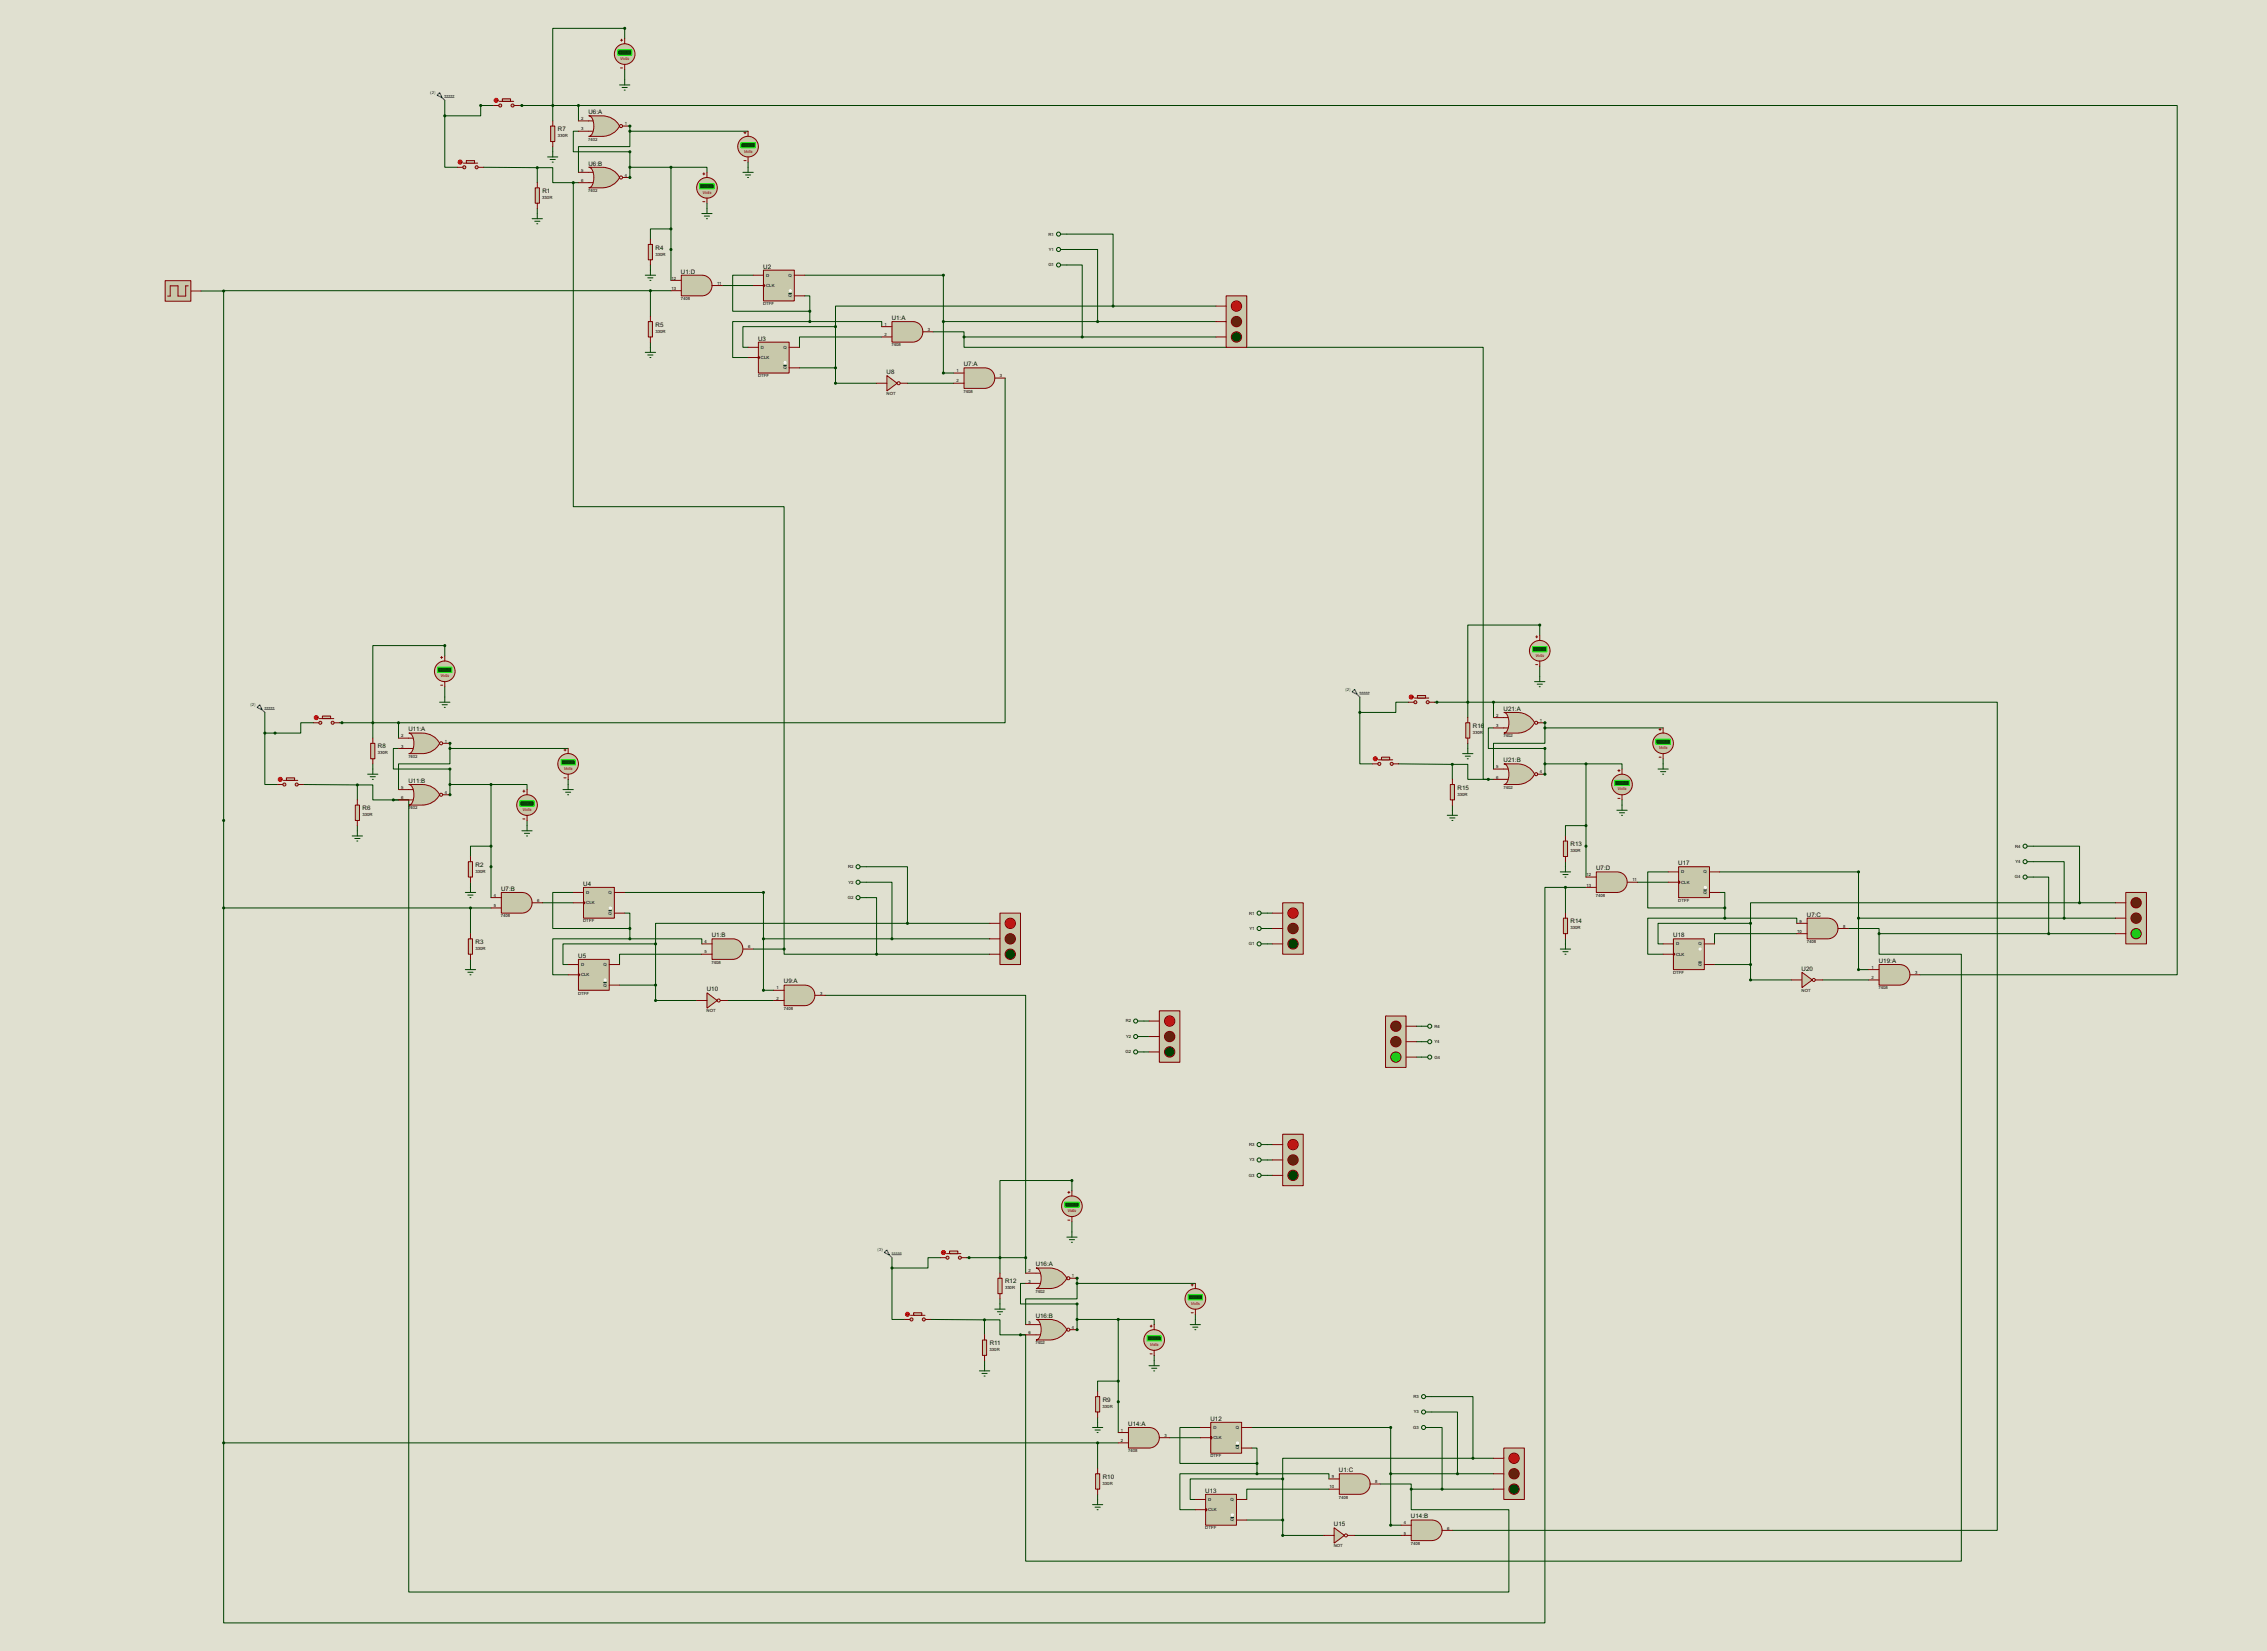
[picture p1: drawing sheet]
<svg xmlns="http://www.w3.org/2000/svg" width="1120mm" height="815mm" viewBox="0 0 1120 815" stroke-linecap="round" stroke-linejoin="round" font-family="sans-serif">
<defs><g id="words">
<g font-size="3.4">
<text x="291" y="56">U6:A</text>
<text x="276" y="65">R7</text>
<text x="291" y="82">U6:B</text>
<text x="268" y="95">R1</text>
<text x="324" y="123">R4</text>
<text x="336" y="135">U1:D</text>
<text x="377" y="133">U2</text>
<text x="324" y="161">R5</text>
<text x="441" y="158">U1:A</text>
<text x="375" y="168">U3</text>
<text x="438" y="185">U8</text>
<text x="476" y="181">U7:A</text>
<text x="743" y="351">U21:A</text>
<text x="728" y="359">R16</text>
<text x="202" y="361">U11:A</text>
<text x="187" y="370">R8</text>
<text x="743" y="376">U21:B</text>
<text x="202" y="387">U11:B</text>
<text x="720" y="390">R15</text>
<text x="179" y="400">R6</text>
<text x="776" y="418">R13</text>
<text x="235" y="428">R2</text>
<text x="789" y="430">U7:D</text>
<text x="829" y="427">U17</text>
<text x="288" y="437">U4</text>
<text x="248" y="440">U7:B</text>
<text x="776" y="456">R14</text>
<text x="893" y="453">U7:C</text>
<text x="235" y="466">R3</text>
<text x="352" y="463">U1:B</text>
<text x="827" y="463">U18</text>
<text x="286" y="473">U5</text>
<text x="890" y="479">U20</text>
<text x="928" y="476">U19:A</text>
<text x="387" y="486">U9:A</text>
<text x="349" y="489">U10</text>
<text x="512" y="625">U16:A</text>
<text x="497" y="634">R12</text>
<text x="512" y="651">U16:B</text>
<text x="489" y="664">R11</text>
<text x="545" y="692">R9</text>
<text x="598" y="702">U12</text>
<text x="557" y="704">U14:A</text>
<text x="545" y="730">R10</text>
<text x="662" y="727">U1:C</text>
<text x="596" y="737">U13</text>
<text x="697" y="750">U14:B</text>
<text x="659" y="754">U15</text>
</g>
<g font-size="2.4" fill="#008000">
<text x="306" y="27">+88.8</text>
<text x="367" y="72">+88.8</text>
<text x="347" y="93">+88.8</text>
<text x="758" y="321">+88.8</text>
<text x="217" y="331">+88.8</text>
<text x="819" y="367">+88.8</text>
<text x="278" y="377">+88.8</text>
<text x="799" y="387">+88.8</text>
<text x="258" y="398">+88.8</text>
<text x="527" y="596">+88.8</text>
<text x="588" y="641">+88.8</text>
<text x="568" y="662">+88.8</text>
</g>
<g font-size="2.4" fill="#0000c0">
<text x="213" y="46">(2)</text>
<text x="665" y="341">(2)</text>
<text x="124" y="349">(2)</text>
<text x="434" y="618">(2)</text>
</g>
<g font-size="2.4">
<text x="287" y="59">2</text>
<text x="287" y="64">3</text>
<text x="309" y="62">1</text>
<text x="276" y="68">330R</text>
<text x="291" y="69">7402</text>
<text x="287" y="85">5</text>
<text x="287" y="90">6</text>
<text x="309" y="87">4</text>
<text x="291" y="95">7402</text>
<text x="268" y="98">330R</text>
<text x="518" y="116">R1</text>
<text x="518" y="124">Y1</text>
<text x="324" y="126">330R</text>
<text x="518" y="132">G1</text>
<text x="379" y="137">D</text>
<text x="390" y="137">Q</text>
<text x="332" y="138">12</text>
<text x="332" y="143">13</text>
<text x="354" y="141">11</text>
<text x="379" y="142">CLK</text>
<text x="336" y="148">7408</text>
<text x="390" y="147">Q</text>
<text x="377" y="151">DTFF</text>
<text x="437" y="161">1</text>
<text x="324" y="164">330R</text>
<text x="437" y="166">2</text>
<text x="459" y="163">3</text>
<text x="376" y="172">D</text>
<text x="387" y="172">Q</text>
<text x="441" y="171">7408</text>
<text x="376" y="177">CLK</text>
<text x="387" y="182">Q</text>
<text x="473" y="184">1</text>
<text x="375" y="186">DTFF</text>
<text x="473" y="189">2</text>
<text x="494" y="186">3</text>
<text x="438" y="195">NOT</text>
<text x="476" y="194">7408</text>
<text x="739" y="354">2</text>
<text x="739" y="359">3</text>
<text x="761" y="357">1</text>
<text x="198" y="364">2</text>
<text x="728" y="362">330R</text>
<text x="743" y="364">7402</text>
<text x="198" y="369">3</text>
<text x="220" y="367">1</text>
<text x="187" y="373">330R</text>
<text x="202" y="374">7402</text>
<text x="739" y="379">5</text>
<text x="761" y="382">4</text>
<text x="198" y="389">5</text>
<text x="739" y="384">6</text>
<text x="743" y="389">7402</text>
<text x="198" y="395">6</text>
<text x="220" y="392">4</text>
<text x="720" y="393">330R</text>
<text x="202" y="400">7402</text>
<text x="179" y="403">330R</text>
<text x="996" y="419">R4</text>
<text x="776" y="421">330R</text>
<text x="235" y="431">330R</text>
<text x="419" y="429">R2</text>
<text x="831" y="431">D</text>
<text x="842" y="431">Q</text>
<text x="996" y="426">Y4</text>
<text x="419" y="436">Y2</text>
<text x="784" y="433">12</text>
<text x="784" y="438">13</text>
<text x="807" y="435">11</text>
<text x="831" y="436">CLK</text>
<text x="995" y="434">G4</text>
<text x="244" y="443">4</text>
<text x="290" y="441">D</text>
<text x="301" y="441">Q</text>
<text x="419" y="444">G2</text>
<text x="789" y="443">7408</text>
<text x="842" y="441">Q</text>
<text x="244" y="448">5</text>
<text x="265" y="445">6</text>
<text x="290" y="447">CLK</text>
<text x="829" y="445">DTFF</text>
<text x="248" y="453">7408</text>
<text x="288" y="456">DTFF</text>
<text x="301" y="452">Q</text>
<text x="617" y="452">R1</text>
<text x="889" y="456">9</text>
<text x="617" y="459">Y1</text>
<text x="776" y="459">330R</text>
<text x="888" y="461">10</text>
<text x="911" y="458">8</text>
<text x="348" y="466">4</text>
<text x="617" y="467">G1</text>
<text x="828" y="467">D</text>
<text x="839" y="467">Q</text>
<text x="893" y="466">7408</text>
<text x="235" y="469">330R</text>
<text x="348" y="471">5</text>
<text x="370" y="468">6</text>
<text x="828" y="472">CLK</text>
<text x="287" y="477">D</text>
<text x="298" y="477">Q</text>
<text x="352" y="476">7408</text>
<text x="839" y="477">Q</text>
<text x="925" y="478">1</text>
<text x="287" y="482">CLK</text>
<text x="827" y="481">DTFF</text>
<text x="925" y="484">2</text>
<text x="946" y="481">3</text>
<text x="286" y="491">DTFF</text>
<text x="298" y="487">Q</text>
<text x="384" y="489">1</text>
<text x="405" y="491">3</text>
<text x="890" y="490">NOT</text>
<text x="928" y="489">7408</text>
<text x="384" y="494">2</text>
<text x="349" y="500">NOT</text>
<text x="387" y="499">7408</text>
<text x="556" y="505">R2</text>
<text x="709" y="507">R4</text>
<text x="556" y="513">Y2</text>
<text x="709" y="515">Y4</text>
<text x="556" y="520">G2</text>
<text x="709" y="523">G4</text>
<text x="617" y="566">R3</text>
<text x="617" y="574">Y3</text>
<text x="617" y="581">G3</text>
<text x="508" y="628">2</text>
<text x="508" y="633">3</text>
<text x="530" y="631">1</text>
<text x="497" y="637">330R</text>
<text x="512" y="638">7402</text>
<text x="508" y="654">5</text>
<text x="508" y="659">6</text>
<text x="530" y="656">4</text>
<text x="512" y="664">7402</text>
<text x="489" y="667">330R</text>
<text x="545" y="695">330R</text>
<text x="698" y="690">R3</text>
<text x="699" y="698">Y3</text>
<text x="554" y="707">1</text>
<text x="599" y="706">D</text>
<text x="611" y="706">Q</text>
<text x="698" y="706">G3</text>
<text x="554" y="712">2</text>
<text x="575" y="710">3</text>
<text x="599" y="711">CLK</text>
<text x="557" y="717">7408</text>
<text x="598" y="720">DTFF</text>
<text x="611" y="716">Q</text>
<text x="658" y="730">9</text>
<text x="545" y="733">330R</text>
<text x="657" y="735">10</text>
<text x="680" y="732">8</text>
<text x="597" y="741">D</text>
<text x="608" y="741">Q</text>
<text x="662" y="740">7408</text>
<text x="597" y="746">CLK</text>
<text x="595" y="755">DTFF</text>
<text x="608" y="751">Q</text>
<text x="694" y="753">4</text>
<text x="715" y="755">6</text>
<text x="694" y="758">5</text>
<text x="659" y="764">NOT</text>
<text x="697" y="763">7408</text>
</g>
<g font-size="2.3" fill="#800000">
<text x="306" y="30">Volts</text>
<text x="367" y="75">Volts</text>
<text x="347" y="96">Volts</text>
<text x="759" y="324">Volts</text>
<text x="218" y="334">Volts</text>
<text x="820" y="370">Volts</text>
<text x="279" y="380">Volts</text>
<text x="799" y="390">Volts</text>
<text x="258" y="401">Volts</text>
<text x="527" y="599">Volts</text>
<text x="588" y="644">Volts</text>
<text x="568" y="665">Volts</text>
</g>
</g></defs>
<path d="M0 0h1120v815h-1120z" fill="#e0e0d0"/>
<g fill="none" stroke="#004000" stroke-width=".49">
<path d="M309 19v-5h-36v38M309 34v5M238 52h6M257 52h16M273 52v8M273 72v3M239 83h26v7M370 80v3M265 103v2M321 118v-5h11v25M349 100v3M321 131v2"/>
<path d="M372 136h-10v18h38M398 136h68v48h5M99 144h12M111 144v261M321 144h-210M321 144v12M321 144h11M357 141h15M398 146h2v8M400 159h-38v18h8M400 159h36v2M400 154v5"/>
<path d="M321 169v3M370 172h-3v-11h46v28h20M436 166h-41v6M395 182h18M448 189h23"/>
</g>
<circle cx="311" cy="62" r=".2" fill="#004000"/>
<path d="M286 65h-3v10h28" fill="none" stroke="#004000" stroke-width=".49"/>
<circle cx="311" cy="88" r=".2" fill="#004000"/>
<g fill="none" stroke="#004000" stroke-width=".49">
<path d="M311 65v7h-25v13M311 62v3M311 75v13M311 65h59M265 83h8v7h13M311 83h21M332 83h17v2M332 83v30M220 324v-5h-36v38M220 339v5M168 357h16M184 357v8"/>
<path d="M184 377v3M150 387l27 1v7M281 385v2M177 408v2M260 405v3M232 423v-5h11v25M232 436v2M243 448h-11v13M268 446h15M283 441h-10v18h38M309 451h2v8M309 441h68v48h5"/>
<path d="M311 459v5M232 474v2M281 476h-3v-10h46v28h20M311 464h-38v17h8M311 464h36v2M347 471h-41v5M306 486h18M359 494h23"/>
</g>
<circle cx="222" cy="367" r=".2" fill="#004000"/>
<path d="M197 370h-3v10h28" fill="none" stroke="#004000" stroke-width=".49"/>
<circle cx="222" cy="392" r=".2" fill="#004000"/>
<g fill="none" stroke="#004000" stroke-width=".49">
<path d="M222 370v7h-25v13M222 367v3M222 380v12M222 370h59M177 388h7v7h13M222 387h21M243 387h17v3M243 387v31M530 588v-5h-36v38M530 603v5M478 621h16M494 621v8"/>
<path d="M460 652h26v7M494 641v3M591 649v3M486 672v2M570 669v3M542 687v-5h11v25M542 700v2M578 710h15M593 705h-10v18h38M619 715h2v8M619 705h68v48h5M542 738v2"/>
<path d="M621 728h-38v18h8M621 728h36v2M621 723v5M657 735h-41v5M591 740h-3v-10h46v28h20M616 751h18M669 758h23"/>
</g>
<circle cx="532" cy="631" r=".2" fill="#004000"/>
<path d="M507 634h-3v10h28" fill="none" stroke="#004000" stroke-width=".49"/>
<circle cx="532" cy="657" r=".2" fill="#004000"/>
<g fill="none" stroke="#004000" stroke-width=".49">
<path d="M761 314v-5h-36v38M761 329v5M709 347h16M725 347v7M691 377h27v8M725 367v3M822 375v2M718 398v2M801 395v3M773 413v-5h11v25M773 426v2M784 438h-11v13"/>
<path d="M809 436h15M824 431h-10v17h38M850 431h68v48h5M850 441h2v7M852 453h-38v18h8M852 453h36v3M852 448v5M773 464v2M822 466h-3v-10h46v28h20M847 476h18M888 461h-41v5M900 484h23"/>
<path d="M532 634v7h-25v13M532 631v3M532 634h59M486 652h8v7h13M532 644v13M532 652h21M553 652h17v2M553 652v30"/>
</g>
<circle cx="763" cy="357" r=".2" fill="#004000"/>
<path d="M738 359h-3v11h28" fill="none" stroke="#004000" stroke-width=".49"/>
<circle cx="763" cy="382" r=".2" fill="#004000"/>
<g fill="none" stroke="#004000" stroke-width=".49">
<path d="M220 57v26h6M220 50v7M238 52v5h-18M273 52h13M286 52h790v429h-127M286 52v8M283 90v160h104v219M527 116h23v35M527 123h15v36M527 131h8v35M466 159h135M550 151h-137v10"/>
<path d="M550 151h51M461 164h15v2M476 166v6h257v213h2M476 166h125M497 187v170h-300M131 352v10M155 357h-6v5h-18M184 357h13M197 357v8M672 352v25h6M672 344v8M696 347h-6v5h-18"/>
<path d="M725 347h13M738 347h249v409h-269M738 347v7M763 359v8h-25v13M763 357v2M763 359h59M131 362v25h6M718 377h7v8h10M763 370v12M763 377h21M784 377h17v3M784 377v31"/>
<path d="M194 395h8v391h544v-40h-49v-11M735 385h3M111 405v308M1005 418h22v28M428 428h20v28M428 436h13v28M773 438h-10v363h-652v-88M1005 426h15v27M1005 433h7v28M111 448h121M428 443h5v28M448 456h-124v10"/>
<path d="M448 456h41M626 451h3M626 459h3M913 459h15v2M918 453h127M1027 446h-162v10M1027 446h18M372 469h15M377 464h112M387 469v2h46M433 471h56M626 466h3"/>
<path d="M928 461v10h41v300h-462v-112h-3M928 461h117M408 492h99v129M565 504h3M565 512h3M565 519h3M700 507h2M700 514h2M700 522h2M626 565h3M626 573h3M626 580h3"/>
<path d="M441 626v26h6M441 621v5M465 621h-6v5h-18M494 621h13M507 621v8M707 690h21v30M707 697h13v31M111 713h442M542 713v12M707 705h6v30M682 733h15v2M687 728h51"/>
<path d="M697 735h41M728 720h-94v10M728 720h10"/>
</g>
<path d="M82 139h12v10h-12z" fill="#c8c8aa" stroke="#800000" stroke-width=".49"/>
<path d="M93 141h-1v5h-4v-5h-4v5h-1M94 144h5" fill="none" stroke="#800000" stroke-width=".49"/>
<path d="M441 159h10a5 5 0 0 1 5 5 5 5 0 0 1-5 5h-10z" fill-rule="evenodd" fill="#c8c8aa" stroke="#800000" stroke-width=".49"/>
<path d="M436 161h5M436 166h5M456 164h5" fill="none" stroke="#800000" stroke-width=".49"/>
<path d="M606 146h10v26h-10z" fill="#c8c8aa" stroke="#800000" stroke-width=".49"/>
<circle cx="611" cy="151" r="2.6" fill="#e00000" stroke="#800000" stroke-width=".49"/>
<circle cx="611" cy="159" r="2.6" fill="#403000" stroke="#800000" stroke-width=".49"/>
<circle cx="611" cy="166" r="2.6" fill="#003000" stroke="#800000" stroke-width=".49"/>
<path d="M601 151h5M601 159h5M601 166h5" fill="none" stroke="#800000" stroke-width=".49"/>
<path d="M377 133h15v16h-15z" fill="#c8c8aa" stroke="#800000" stroke-width=".49"/>
<circle cx="390" cy="138" r=".8" fill="#c8c8aa"/>
<circle cx="390" cy="144" r=".8" fill="#fff"/>
<path d="M372 136h5M392 136h6M372 141h5M377 140l1 1-1 1zM392 146h6" fill="none" stroke="#800000" stroke-width=".49"/>
<path d="M390 145h1" fill="none" stroke="#000" stroke-width=".49"/>
<path d="M375 169h15v15h-15z" fill="#c8c8aa" stroke="#800000" stroke-width=".49"/>
<circle cx="388" cy="174" r=".8" fill="#c8c8aa"/>
<circle cx="388" cy="179" r=".8" fill="#fff"/>
<path d="M370 172h5M370 177h5M375 176v1zM390 172h5M390 182h5" fill="none" stroke="#800000" stroke-width=".49"/>
<path d="M387 180h2" fill="none" stroke="#000" stroke-width=".49"/>
<g fill="#004000" stroke="#004000" stroke-width=".49">
<circle cx="400" cy="159" r=".5"/>
<circle cx="400" cy="154" r=".5"/>
<circle cx="413" cy="161" r=".5"/>
</g>
<g fill="#c8c8aa" stroke="#800000" stroke-width=".49">
<circle cx="247" cy="52" r=".8"/>
<circle cx="253" cy="52" r=".8"/>
</g>
<path d="M247 50h7" fill="none" stroke="#800000" stroke-width=".49"/>
<path d="M248 49h4v1h-4z" fill="#c8c8aa" stroke="#800000" stroke-width=".49"/>
<path d="M244 52h2M254 52h3" fill="none" stroke="#800000" stroke-width=".49"/>
<circle cx="245" cy="50" r="1" fill="#400000" stroke="#f00" stroke-width=".49"/>
<path d="M245 50h.1M245 49v1M245 49h.1" fill="none" stroke="#f00" stroke-width=".49"/>
<path d="M337 136h10a5 5 0 0 1 5 5 5 5 0 0 1-5 5h-10z" fill-rule="evenodd" fill="#c8c8aa" stroke="#800000" stroke-width=".49"/>
<path d="M332 138h5M332 144h5M352 141h5" fill="none" stroke="#800000" stroke-width=".49"/>
<g fill="#004000" stroke="#004000" stroke-width=".49">
<circle cx="237" cy="52" r=".5"/>
<circle cx="331" cy="123" r=".5"/>
</g>
<path d="M476 182h10a5 5 0 0 1 6 5 5 5 0 0 1-6 5h-10z" fill-rule="evenodd" fill="#c8c8aa" stroke="#800000" stroke-width=".49"/>
<path d="M471 184h5M471 189h5M492 187h5" fill="none" stroke="#800000" stroke-width=".49"/>
<path d="M438 185l5 4-5 4z" fill="#c8c8aa" stroke="#800000" stroke-width=".49"/>
<g fill="none" stroke="#800000" stroke-width=".49">
<path d="M433 189h5M445 189h3"/>
<circle cx="444" cy="189" r=".8"/>
</g>
<g fill="#004000" stroke="#004000" stroke-width=".49">
<circle cx="413" cy="182" r=".5"/>
<circle cx="466" cy="159" r=".5"/>
<circle cx="466" cy="136" r=".5"/>
<circle cx="413" cy="189" r=".5"/>
<circle cx="466" cy="184" r=".5"/>
<circle cx="110" cy="144" r=".5"/>
<circle cx="110" cy="405" r=".5"/>
</g>
<path d="M319 136h5M320 137h3M321 138h1M321 133v3" fill="none" stroke="#004000" stroke-width=".49"/>
<path d="M320 121h2v7h-2z" fill="#c8c8aa" stroke="#800000" stroke-width=".49"/>
<path d="M321 118v3M321 128v3" fill="none" stroke="#800000" stroke-width=".49"/>
<path d="M319 174h5M320 175h3M321 177h1M321 172v2" fill="none" stroke="#004000" stroke-width=".49"/>
<path d="M320 159h2v7h-2z" fill="#c8c8aa" stroke="#800000" stroke-width=".49"/>
<path d="M321 156v3M321 166v3" fill="none" stroke="#800000" stroke-width=".49"/>
<g fill="#004000" stroke="#004000" stroke-width=".49">
<circle cx="321" cy="144" r=".5"/>
<circle cx="331" cy="113" r=".5"/>
<circle cx="273" cy="52" r=".5"/>
</g>
<circle cx="349" cy="93" r="5" fill="#c8c8aa" stroke="#800000" stroke-width=".49"/>
<path d="M347 86h1M347 100h1M348 85v1" fill="none" stroke="#800000" stroke-width=".49"/>
<path d="M346 91h7v2h-7z" fill="#004000" stroke="#0f0" stroke-width=".49"/>
<path d="M349 85v3M349 98v2" fill="none" stroke="#800000" stroke-width=".49"/>
<circle cx="370" cy="72" r="5" fill="#c8c8aa" stroke="#800000" stroke-width=".49"/>
<path d="M368 66h1M368 79h1M368 65v1" fill="none" stroke="#800000" stroke-width=".49"/>
<path d="M366 70h7v3h-7z" fill="#004000" stroke="#0f0" stroke-width=".49"/>
<path d="M370 65v2M370 78v2" fill="none" stroke="#800000" stroke-width=".49"/>
<circle cx="309" cy="27" r="5" fill="#c8c8aa" stroke="#800000" stroke-width=".49"/>
<path d="M307 20h1M307 19v1M307 34h1" fill="none" stroke="#800000" stroke-width=".49"/>
<path d="M305 25h7v2h-7z" fill="#004000" stroke="#0f0" stroke-width=".49"/>
<path d="M309 19v3M309 32v2" fill="none" stroke="#800000" stroke-width=".49"/>
<path d="M309 39v3M306 42h5M307 43h3M308 45h1M367 85h5M368 86h3M369 88h1M370 83v2M347 105h5M348 107h3M349 108h1M349 103v2" fill="none" stroke="#004000" stroke-width=".49"/>
<circle cx="309" cy="14" r=".5" fill="#004000" stroke="#004000" stroke-width=".49"/>
<g fill="#c8c8aa" stroke="#800000" stroke-width=".49">
<circle cx="229" cy="83" r=".8"/>
<circle cx="235" cy="83" r=".8"/>
</g>
<path d="M229 81h7" fill="none" stroke="#800000" stroke-width=".49"/>
<path d="M230 79h4v2h-4z" fill="#c8c8aa" stroke="#800000" stroke-width=".49"/>
<path d="M226 83h3M236 83h3" fill="none" stroke="#800000" stroke-width=".49"/>
<circle cx="227" cy="80" r="1" fill="#400000" stroke="#f00" stroke-width=".49"/>
<path d="M227 80v1M227 80h1M227 80h.1M228 80l-1 1" fill="none" stroke="#f00" stroke-width=".49"/>
<path d="M263 108h5M264 109h3M265 111h1M265 105v3" fill="none" stroke="#004000" stroke-width=".49"/>
<path d="M264 93h3v7h-3z" fill="#c8c8aa" stroke="#800000" stroke-width=".49"/>
<path d="M265 90v3M265 100v3" fill="none" stroke="#800000" stroke-width=".49"/>
<path d="M271 78h5M272 79h2M273 75v3M273 80h.1" fill="none" stroke="#004000" stroke-width=".49"/>
<path d="M272 62h2v8h-2z" fill="#c8c8aa" stroke="#800000" stroke-width=".49"/>
<path d="M273 60v2M273 70v2" fill="none" stroke="#800000" stroke-width=".49"/>
<g fill="#004000" stroke="#004000" stroke-width=".49">
<circle cx="265" cy="83" r=".5"/>
<circle cx="258" cy="52" r=".5"/>
</g>
<path d="M291 57h6a10 10 0 0 1 9 5 10 10 0 0 1-9 5h-6a7 7 0 0 0 1-9z" fill-rule="evenodd" fill="#c8c8aa" stroke="#800000" stroke-width=".49"/>
<g fill="none" stroke="#800000" stroke-width=".49">
<path d="M286 60h7M286 65h7M308 62h3"/>
<circle cx="307" cy="62" r=".8"/>
</g>
<path d="M291 83h6a10 10 0 0 1 9 5 10 10 0 0 1-9 5h-6a7 7 0 0 0 1-10z" fill-rule="evenodd" fill="#c8c8aa" stroke="#800000" stroke-width=".49"/>
<g fill="none" stroke="#800000" stroke-width=".49">
<path d="M286 90h7M286 85h7M308 88h3"/>
<circle cx="307" cy="88" r=".8"/>
</g>
<g fill="#004000" stroke="#004000" stroke-width=".49">
<circle cx="311" cy="62" r=".5"/>
<circle cx="311" cy="75" r=".5"/>
<circle cx="311" cy="88" r=".5"/>
<circle cx="311" cy="65" r=".5"/>
<circle cx="311" cy="83" r=".5"/>
<circle cx="283" cy="90" r=".5"/>
<circle cx="331" cy="83" r=".5"/>
</g>
<path d="M352 464h10a5 5 0 0 1 5 5 5 5 0 0 1-5 5h-10z" fill-rule="evenodd" fill="#c8c8aa" stroke="#800000" stroke-width=".49"/>
<path d="M347 466h5M347 471h5M367 469h5" fill="none" stroke="#800000" stroke-width=".49"/>
<path d="M494 451h10v25h-10z" fill="#c8c8aa" stroke="#800000" stroke-width=".49"/>
<circle cx="499" cy="456" r="2.6" fill="#e00000" stroke="#800000" stroke-width=".49"/>
<circle cx="499" cy="464" r="2.6" fill="#403000" stroke="#800000" stroke-width=".49"/>
<circle cx="499" cy="471" r="2.6" fill="#003000" stroke="#800000" stroke-width=".49"/>
<path d="M489 456h5M489 464h5M489 471h5" fill="none" stroke="#800000" stroke-width=".49"/>
<path d="M288 438h16v15h-16z" fill="#c8c8aa" stroke="#800000" stroke-width=".49"/>
<circle cx="302" cy="443" r=".8" fill="#c8c8aa"/>
<circle cx="302" cy="448" r=".8" fill="#fff"/>
<path d="M283 441h5M283 446h5M288 445l1 1-1 1zM304 441h5M304 451h5" fill="none" stroke="#800000" stroke-width=".49"/>
<path d="M301 450h1" fill="none" stroke="#000" stroke-width=".49"/>
<path d="M286 474h15v15h-15z" fill="#c8c8aa" stroke="#800000" stroke-width=".49"/>
<circle cx="299" cy="479" r=".8" fill="#c8c8aa"/>
<circle cx="299" cy="484" r=".8" fill="#fff"/>
<path d="M281 476h5M301 476h5M281 481h5M286 481h1l-1 1zM301 486h5" fill="none" stroke="#800000" stroke-width=".49"/>
<path d="M298 485h2" fill="none" stroke="#000" stroke-width=".49"/>
<g fill="#004000" stroke="#004000" stroke-width=".49">
<circle cx="311" cy="464" r=".5"/>
<circle cx="311" cy="459" r=".5"/>
<circle cx="324" cy="466" r=".5"/>
</g>
<g fill="#c8c8aa" stroke="#800000" stroke-width=".49">
<circle cx="158" cy="357" r=".8"/>
<circle cx="164" cy="357" r=".8"/>
</g>
<path d="M158 355h7" fill="none" stroke="#800000" stroke-width=".49"/>
<path d="M159 354h4v1h-4z" fill="#c8c8aa" stroke="#800000" stroke-width=".49"/>
<path d="M155 357h3M165 357h3" fill="none" stroke="#800000" stroke-width=".49"/>
<circle cx="156" cy="354" r="1" fill="#400000" stroke="#f00" stroke-width=".49"/>
<path d="M156 355h.1M156 354v1M156 354h1M156 354h.1M157 355h-1" fill="none" stroke="#f00" stroke-width=".49"/>
<path d="M248 441h10a5 5 0 0 1 5 5 5 5 0 0 1-5 5h-10z" fill-rule="evenodd" fill="#c8c8aa" stroke="#800000" stroke-width=".49"/>
<path d="M243 443h5M243 448h5M263 446h5" fill="none" stroke="#800000" stroke-width=".49"/>
<circle cx="243" cy="428" r=".5" fill="#004000" stroke="#004000" stroke-width=".49"/>
<path d="M387 486h11a5 5 0 0 1 5 6 5 5 0 0 1-5 5h-11z" fill-rule="evenodd" fill="#c8c8aa" stroke="#800000" stroke-width=".49"/>
<path d="M382 489h5M382 494h5M403 492h5" fill="none" stroke="#800000" stroke-width=".49"/>
<path d="M349 490l5 4-5 4z" fill="#c8c8aa" stroke="#800000" stroke-width=".49"/>
<g fill="none" stroke="#800000" stroke-width=".49">
<path d="M344 494h5M356 494h3"/>
<circle cx="355" cy="494" r=".8"/>
</g>
<g fill="#004000" stroke="#004000" stroke-width=".49">
<circle cx="324" cy="486" r=".5"/>
<circle cx="377" cy="464" r=".5"/>
<circle cx="377" cy="441" r=".5"/>
<circle cx="324" cy="494" r=".5"/>
<circle cx="377" cy="489" r=".5"/>
</g>
<path d="M232 438v3M230 441h5M231 442h3M232 443h1" fill="none" stroke="#004000" stroke-width=".49"/>
<path d="M231 426h2v7h-2z" fill="#c8c8aa" stroke="#800000" stroke-width=".49"/>
<path d="M232 423v3M232 433v3" fill="none" stroke="#800000" stroke-width=".49"/>
<path d="M230 479h5M232 476v3M231 480h3M232 481h1" fill="none" stroke="#004000" stroke-width=".49"/>
<path d="M231 464h2v7h-2z" fill="#c8c8aa" stroke="#800000" stroke-width=".49"/>
<path d="M232 461v3M232 471v3" fill="none" stroke="#800000" stroke-width=".49"/>
<g fill="#004000" stroke="#004000" stroke-width=".49">
<circle cx="232" cy="448" r=".5"/>
<circle cx="243" cy="418" r=".5"/>
<circle cx="184" cy="357" r=".5"/>
</g>
<circle cx="260" cy="398" r="5" fill="#c8c8aa" stroke="#800000" stroke-width=".49"/>
<path d="M258 391h1M259 390v1M258 404h1" fill="none" stroke="#800000" stroke-width=".49"/>
<path d="M257 396h7v2h-7z" fill="#004000" stroke="#0f0" stroke-width=".49"/>
<path d="M260 390v2M260 403v2" fill="none" stroke="#800000" stroke-width=".49"/>
<circle cx="281" cy="377" r="5" fill="#c8c8aa" stroke="#800000" stroke-width=".49"/>
<path d="M279 370h1M279 370v1M279 384h1" fill="none" stroke="#800000" stroke-width=".49"/>
<path d="M277 375h7v3h-7z" fill="#004000" stroke="#0f0" stroke-width=".49"/>
<path d="M281 370v2M281 382v3" fill="none" stroke="#800000" stroke-width=".49"/>
<circle cx="220" cy="332" r="5" fill="#c8c8aa" stroke="#800000" stroke-width=".49"/>
<path d="M218 325h1M218 338h1M218 324v1" fill="none" stroke="#800000" stroke-width=".49"/>
<path d="M216 329h7v3h-7z" fill="#004000" stroke="#0f0" stroke-width=".49"/>
<path d="M220 324v2M220 337v2" fill="none" stroke="#800000" stroke-width=".49"/>
<path d="M217 347h5M218 348h3M220 349h.1M220 344v3M278 390h5M279 391h3M280 392h1M281 387v3M258 410h5M259 412h3M260 413h1M260 408v2" fill="none" stroke="#004000" stroke-width=".49"/>
<circle cx="220" cy="319" r=".5" fill="#004000" stroke="#004000" stroke-width=".49"/>
<g fill="#c8c8aa" stroke="#800000" stroke-width=".49">
<circle cx="140" cy="387" r=".8"/>
<circle cx="147" cy="387" r=".8"/>
</g>
<path d="M140 385h7" fill="none" stroke="#800000" stroke-width=".49"/>
<path d="M142 384h4v1h-4z" fill="#c8c8aa" stroke="#800000" stroke-width=".49"/>
<path d="M137 387h3M147 387h3" fill="none" stroke="#800000" stroke-width=".49"/>
<circle cx="138" cy="385" r="1" fill="#400000" stroke="#f00" stroke-width=".49"/>
<path d="M138 385h.1M138 384v1M138 384l1 1M139 385h-1" fill="none" stroke="#f00" stroke-width=".49"/>
<path d="M174 413h5M175 414h3M176 415h1M177 410v3" fill="none" stroke="#004000" stroke-width=".49"/>
<path d="M176 398h2v7h-2z" fill="#c8c8aa" stroke="#800000" stroke-width=".49"/>
<path d="M177 395v3M177 405v3" fill="none" stroke="#800000" stroke-width=".49"/>
<path d="M184 380v2M182 382h5M183 384h2M184 385h.1" fill="none" stroke="#004000" stroke-width=".49"/>
<path d="M183 367h2v8h-2z" fill="#c8c8aa" stroke="#800000" stroke-width=".49"/>
<path d="M184 365v2M184 375v2" fill="none" stroke="#800000" stroke-width=".49"/>
<g fill="#004000" stroke="#004000" stroke-width=".49">
<circle cx="177" cy="388" r=".5"/>
<circle cx="169" cy="357" r=".5"/>
</g>
<path d="M202 362h7a10 10 0 0 1 8 5 10 10 0 0 1-8 5h-7a7 7 0 0 0 1-9z" fill-rule="evenodd" fill="#c8c8aa" stroke="#800000" stroke-width=".49"/>
<g fill="none" stroke="#800000" stroke-width=".49">
<path d="M197 370h7M197 365h7M219 367h3"/>
<circle cx="218" cy="367" r=".8"/>
</g>
<path d="M202 387h7a10 10 0 0 1 8 5 10 10 0 0 1-8 6h-7a7 7 0 0 0 1-10z" fill-rule="evenodd" fill="#c8c8aa" stroke="#800000" stroke-width=".49"/>
<g fill="none" stroke="#800000" stroke-width=".49">
<path d="M197 395h7M197 390h7M219 392h3"/>
<circle cx="218" cy="392" r=".8"/>
</g>
<g fill="#004000" stroke="#004000" stroke-width=".49">
<circle cx="222" cy="367" r=".5"/>
<circle cx="222" cy="380" r=".5"/>
<circle cx="222" cy="392" r=".5"/>
<circle cx="222" cy="370" r=".5"/>
<circle cx="222" cy="387" r=".5"/>
<circle cx="194" cy="395" r=".5"/>
<circle cx="243" cy="387" r=".5"/>
</g>
<path d="M662 728h10a5 5 0 0 1 5 5 5 5 0 0 1-5 5h-10z" fill-rule="evenodd" fill="#c8c8aa" stroke="#800000" stroke-width=".49"/>
<path d="M657 730h5M657 735h5M677 733h5" fill="none" stroke="#800000" stroke-width=".49"/>
<path d="M743 715h10v25h-10z" fill="#c8c8aa" stroke="#800000" stroke-width=".49"/>
<circle cx="748" cy="720" r="2.6" fill="#e00000" stroke="#800000" stroke-width=".49"/>
<circle cx="748" cy="728" r="2.6" fill="#403000" stroke="#800000" stroke-width=".49"/>
<circle cx="748" cy="735" r="2.6" fill="#003000" stroke="#800000" stroke-width=".49"/>
<path d="M738 720h5M738 728h5M738 735h5" fill="none" stroke="#800000" stroke-width=".49"/>
<path d="M598 702h15v16h-15z" fill="#c8c8aa" stroke="#800000" stroke-width=".49"/>
<circle cx="611" cy="707" r=".8" fill="#c8c8aa"/>
<circle cx="611" cy="713" r=".8" fill="#fff"/>
<path d="M593 705h5M593 710h5M598 709l1 1-1 1zM613 705h6M613 715h6" fill="none" stroke="#800000" stroke-width=".49"/>
<path d="M611 714h1" fill="none" stroke="#000" stroke-width=".49"/>
<path d="M596 738h15v15h-15z" fill="#c8c8aa" stroke="#800000" stroke-width=".49"/>
<circle cx="609" cy="743" r=".8" fill="#c8c8aa"/>
<circle cx="609" cy="748" r=".8" fill="#fff"/>
<path d="M591 740h5M591 746h5M596 745v1zM611 740h5M611 751h5" fill="none" stroke="#800000" stroke-width=".49"/>
<path d="M608 749h2" fill="none" stroke="#000" stroke-width=".49"/>
<g fill="#004000" stroke="#004000" stroke-width=".49">
<circle cx="621" cy="728" r=".5"/>
<circle cx="621" cy="723" r=".5"/>
<circle cx="634" cy="730" r=".5"/>
</g>
<g fill="#c8c8aa" stroke="#800000" stroke-width=".49">
<circle cx="468" cy="621" r=".8"/>
<circle cx="474" cy="621" r=".8"/>
</g>
<path d="M468 619h7" fill="none" stroke="#800000" stroke-width=".49"/>
<path d="M469 618h4v1h-4z" fill="#c8c8aa" stroke="#800000" stroke-width=".49"/>
<path d="M465 621h2M475 621h3" fill="none" stroke="#800000" stroke-width=".49"/>
<circle cx="466" cy="619" r="1" fill="#400000" stroke="#f00" stroke-width=".49"/>
<path d="M466 619h.1M466 618v1M466 618h.1" fill="none" stroke="#f00" stroke-width=".49"/>
<path d="M558 705h10a5 5 0 0 1 5 5 5 5 0 0 1-5 5h-10z" fill-rule="evenodd" fill="#c8c8aa" stroke="#800000" stroke-width=".49"/>
<path d="M553 707h5M553 713h5M573 710h5" fill="none" stroke="#800000" stroke-width=".49"/>
<circle cx="552" cy="692" r=".5" fill="#004000" stroke="#004000" stroke-width=".49"/>
<path d="M697 751h10a5 5 0 0 1 6 5 5 5 0 0 1-6 5h-10z" fill-rule="evenodd" fill="#c8c8aa" stroke="#800000" stroke-width=".49"/>
<path d="M692 753h5M692 758h5M713 756h5" fill="none" stroke="#800000" stroke-width=".49"/>
<path d="M659 754l5 4-5 4z" fill="#c8c8aa" stroke="#800000" stroke-width=".49"/>
<g fill="none" stroke="#800000" stroke-width=".49">
<path d="M654 758h5M666 758h3"/>
<circle cx="665" cy="758" r=".8"/>
</g>
<g fill="#004000" stroke="#004000" stroke-width=".49">
<circle cx="634" cy="751" r=".5"/>
<circle cx="687" cy="728" r=".5"/>
<circle cx="687" cy="705" r=".5"/>
<circle cx="634" cy="758" r=".5"/>
<circle cx="687" cy="753" r=".5"/>
</g>
<path d="M540 705h5M541 706h3M542 707h1M542 702v3" fill="none" stroke="#004000" stroke-width=".49"/>
<path d="M541 690h2v7h-2z" fill="#c8c8aa" stroke="#800000" stroke-width=".49"/>
<path d="M542 687v3M542 697v3" fill="none" stroke="#800000" stroke-width=".49"/>
<path d="M540 743h5M541 744h3M542 746h1M542 740v3" fill="none" stroke="#004000" stroke-width=".49"/>
<path d="M541 728h2v7h-2z" fill="#c8c8aa" stroke="#800000" stroke-width=".49"/>
<path d="M542 725v3M542 735v3" fill="none" stroke="#800000" stroke-width=".49"/>
<g fill="#004000" stroke="#004000" stroke-width=".49">
<circle cx="552" cy="682" r=".5"/>
<circle cx="494" cy="621" r=".5"/>
</g>
<circle cx="570" cy="662" r="5" fill="#c8c8aa" stroke="#800000" stroke-width=".49"/>
<path d="M568 655h1M569 654v1M568 669h1" fill="none" stroke="#800000" stroke-width=".49"/>
<path d="M567 660h7v2h-7z" fill="#004000" stroke="#0f0" stroke-width=".49"/>
<path d="M570 654v3M570 667v2" fill="none" stroke="#800000" stroke-width=".49"/>
<circle cx="591" cy="641" r="5" fill="#c8c8aa" stroke="#800000" stroke-width=".49"/>
<path d="M589 635h1M589 634v1M589 648h1" fill="none" stroke="#800000" stroke-width=".49"/>
<path d="M587 639h7v3h-7z" fill="#004000" stroke="#0f0" stroke-width=".49"/>
<path d="M591 634v2M591 646v3" fill="none" stroke="#800000" stroke-width=".49"/>
<circle cx="530" cy="596" r="5" fill="#c8c8aa" stroke="#800000" stroke-width=".49"/>
<path d="M528 589h1M528 588v1M528 603h1" fill="none" stroke="#800000" stroke-width=".49"/>
<path d="M526 594h7v2h-7z" fill="#004000" stroke="#0f0" stroke-width=".49"/>
<path d="M530 588v3M530 601v2" fill="none" stroke="#800000" stroke-width=".49"/>
<path d="M527 611h5M528 612h3M529 613h1M530 608v3M588 654h5M589 655h3M590 657h1M591 652v2M568 674h5M569 676h3M570 677h1M570 672v2" fill="none" stroke="#004000" stroke-width=".49"/>
<circle cx="530" cy="583" r=".5" fill="#004000" stroke="#004000" stroke-width=".49"/>
<g fill="#c8c8aa" stroke="#800000" stroke-width=".49">
<circle cx="450" cy="652" r=".8"/>
<circle cx="456" cy="652" r=".8"/>
</g>
<path d="M450 650h7" fill="none" stroke="#800000" stroke-width=".49"/>
<path d="M451 648h4v2h-4z" fill="#c8c8aa" stroke="#800000" stroke-width=".49"/>
<path d="M447 652h3M457 652h3" fill="none" stroke="#800000" stroke-width=".49"/>
<circle cx="448" cy="649" r="1" fill="#400000" stroke="#f00" stroke-width=".49"/>
<path d="M448 649v1M448 649h1M448 649h.1M449 649l-1 1" fill="none" stroke="#f00" stroke-width=".49"/>
<path d="M484 677h5M485 678h3M486 680h1M486 674v3" fill="none" stroke="#004000" stroke-width=".49"/>
<path d="M485 662h2v7h-2z" fill="#c8c8aa" stroke="#800000" stroke-width=".49"/>
<path d="M486 659v3M486 669v3" fill="none" stroke="#800000" stroke-width=".49"/>
<path d="M492 646h5M493 648h2M494 649h.1M494 644v2" fill="none" stroke="#004000" stroke-width=".49"/>
<path d="M493 631h2v8h-2z" fill="#c8c8aa" stroke="#800000" stroke-width=".49"/>
<path d="M494 629v2M494 639v2" fill="none" stroke="#800000" stroke-width=".49"/>
<g fill="#004000" stroke="#004000" stroke-width=".49">
<circle cx="486" cy="652" r=".5"/>
<circle cx="479" cy="621" r=".5"/>
</g>
<path d="M512 626h6a10 10 0 0 1 9 5 10 10 0 0 1-9 5h-6a6 6 0 0 0 0-10z" fill-rule="evenodd" fill="#c8c8aa" stroke="#800000" stroke-width=".49"/>
<g fill="none" stroke="#800000" stroke-width=".49">
<path d="M507 634h7M507 629h7M529 631h3"/>
<circle cx="528" cy="631" r=".8"/>
</g>
<path d="M512 652h6a10 10 0 0 1 9 5 10 10 0 0 1-9 5h-6a6 6 0 0 0 0-10z" fill-rule="evenodd" fill="#c8c8aa" stroke="#800000" stroke-width=".49"/>
<g fill="none" stroke="#800000" stroke-width=".49">
<path d="M507 659h7M507 654h7M529 657h3"/>
<circle cx="528" cy="657" r=".8"/>
</g>
<g fill="#004000" stroke="#004000" stroke-width=".49">
<circle cx="532" cy="631" r=".5"/>
<circle cx="532" cy="644" r=".5"/>
<circle cx="532" cy="657" r=".5"/>
<circle cx="532" cy="634" r=".5"/>
<circle cx="532" cy="652" r=".5"/>
<circle cx="504" cy="659" r=".5"/>
<circle cx="552" cy="652" r=".5"/>
</g>
<path d="M893 453h10a5 5 0 0 1 5 6 5 5 0 0 1-5 5h-10z" fill-rule="evenodd" fill="#c8c8aa" stroke="#800000" stroke-width=".49"/>
<path d="M888 456h5M908 459h5M888 461h5" fill="none" stroke="#800000" stroke-width=".49"/>
<path d="M1050 441h11v25h-11z" fill="#c8c8aa" stroke="#800000" stroke-width=".49"/>
<circle cx="1055" cy="446" r="2.6" fill="#400000" stroke="#800000" stroke-width=".49"/>
<circle cx="1055" cy="453" r="2.6" fill="#403000" stroke="#800000" stroke-width=".49"/>
<circle cx="1055" cy="461" r="2.6" fill="#00e000" stroke="#800000" stroke-width=".49"/>
<path d="M1045 446h5M1045 453h5M1045 461h5" fill="none" stroke="#800000" stroke-width=".49"/>
<path d="M829 428h16v15h-16z" fill="#c8c8aa" stroke="#800000" stroke-width=".49"/>
<circle cx="843" cy="433" r=".8" fill="#c8c8aa"/>
<circle cx="843" cy="438" r=".8" fill="#fff"/>
<path d="M824 431h5M824 436h5M829 435l1 1h-1zM845 431h5M845 441h5" fill="none" stroke="#800000" stroke-width=".49"/>
<path d="M842 440h1" fill="none" stroke="#000" stroke-width=".49"/>
<path d="M827 464h15v15h-15z" fill="#c8c8aa" stroke="#800000" stroke-width=".49"/>
<circle cx="840" cy="469" r=".8" fill="#fff"/>
<circle cx="840" cy="474" r=".8" fill="#c8c8aa"/>
<path d="M822 466h5M822 471h5M827 470l1 1-1 1zM842 466h5M842 476h5" fill="none" stroke="#800000" stroke-width=".49"/>
<path d="M839 475h2" fill="none" stroke="#000" stroke-width=".49"/>
<g fill="#004000" stroke="#004000" stroke-width=".49">
<circle cx="852" cy="453" r=".5"/>
<circle cx="852" cy="448" r=".5"/>
<circle cx="865" cy="456" r=".5"/>
</g>
<g fill="#c8c8aa" stroke="#800000" stroke-width=".49">
<circle cx="699" cy="347" r=".8"/>
<circle cx="705" cy="347" r=".8"/>
</g>
<path d="M699 345h7" fill="none" stroke="#800000" stroke-width=".49"/>
<path d="M700 343h4v2h-4z" fill="#c8c8aa" stroke="#800000" stroke-width=".49"/>
<path d="M696 347h3M706 347h3" fill="none" stroke="#800000" stroke-width=".49"/>
<circle cx="697" cy="344" r="1" fill="#400000" stroke="#f00" stroke-width=".49"/>
<path d="M697 344v1M697 344h1M697 344h.1M698 344l-1 1" fill="none" stroke="#f00" stroke-width=".49"/>
<path d="M789 431h10a5 5 0 0 1 5 5 5 5 0 0 1-5 5h-10z" fill-rule="evenodd" fill="#c8c8aa" stroke="#800000" stroke-width=".49"/>
<path d="M784 433h5M784 438h5M804 436h5" fill="none" stroke="#800000" stroke-width=".49"/>
<circle cx="784" cy="418" r=".5" fill="#004000" stroke="#004000" stroke-width=".49"/>
<path d="M928 476h11a5 5 0 0 1 5 5 5 5 0 0 1-5 5h-11z" fill-rule="evenodd" fill="#c8c8aa" stroke="#800000" stroke-width=".49"/>
<path d="M923 479h5M923 484h5M944 481h5" fill="none" stroke="#800000" stroke-width=".49"/>
<path d="M890 480l5 4-5 4z" fill="#c8c8aa" stroke="#800000" stroke-width=".49"/>
<g fill="none" stroke="#800000" stroke-width=".49">
<path d="M885 484h5M897 484h3"/>
<circle cx="896" cy="484" r=".8"/>
</g>
<g fill="#004000" stroke="#004000" stroke-width=".49">
<circle cx="865" cy="476" r=".5"/>
<circle cx="918" cy="453" r=".5"/>
<circle cx="918" cy="431" r=".5"/>
<circle cx="865" cy="484" r=".5"/>
<circle cx="918" cy="479" r=".5"/>
</g>
<path d="M771 431h5M772 432h3M773 433h1M773 428v3" fill="none" stroke="#004000" stroke-width=".49"/>
<path d="M772 415h3v8h-3z" fill="#c8c8aa" stroke="#800000" stroke-width=".49"/>
<path d="M773 413v2M773 423v3" fill="none" stroke="#800000" stroke-width=".49"/>
<path d="M771 469h5M772 470h3M773 471h1M773 466v3" fill="none" stroke="#004000" stroke-width=".49"/>
<path d="M772 453h3v8h-3z" fill="#c8c8aa" stroke="#800000" stroke-width=".49"/>
<path d="M773 451v2M773 461v3" fill="none" stroke="#800000" stroke-width=".49"/>
<g fill="#004000" stroke="#004000" stroke-width=".49">
<circle cx="773" cy="438" r=".5"/>
<circle cx="784" cy="408" r=".5"/>
<circle cx="725" cy="347" r=".5"/>
</g>
<circle cx="801" cy="387" r="5" fill="#c8c8aa" stroke="#800000" stroke-width=".49"/>
<path d="M799 381h1M799 394h1M800 380v1" fill="none" stroke="#800000" stroke-width=".49"/>
<path d="M798 385h7v3h-7z" fill="#004000" stroke="#0f0" stroke-width=".49"/>
<path d="M801 380v2M801 392v3" fill="none" stroke="#800000" stroke-width=".49"/>
<circle cx="822" cy="367" r="5" fill="#c8c8aa" stroke="#800000" stroke-width=".49"/>
<path d="M820 360v1M820 360h1M820 374h1" fill="none" stroke="#800000" stroke-width=".49"/>
<path d="M818 365h7v3h-7z" fill="#004000" stroke="#0f0" stroke-width=".49"/>
<path d="M822 359v3M822 372v3" fill="none" stroke="#800000" stroke-width=".49"/>
<circle cx="761" cy="321" r="5" fill="#c8c8aa" stroke="#800000" stroke-width=".49"/>
<path d="M759 315h1M759 314v1M759 328h1" fill="none" stroke="#800000" stroke-width=".49"/>
<path d="M757 319h7v3h-7z" fill="#004000" stroke="#0f0" stroke-width=".49"/>
<path d="M761 314v2M761 326v3" fill="none" stroke="#800000" stroke-width=".49"/>
<path d="M758 337h5M760 338h2M761 339h.1M761 334v3M819 380h5M822 377v3M801 398v2M820 381h3M821 382h1M799 400h5M800 401h3M801 403h1" fill="none" stroke="#004000" stroke-width=".49"/>
<circle cx="761" cy="309" r=".5" fill="#004000" stroke="#004000" stroke-width=".49"/>
<g fill="#c8c8aa" stroke="#800000" stroke-width=".49">
<circle cx="681" cy="377" r=".8"/>
<circle cx="688" cy="377" r=".8"/>
</g>
<path d="M681 375h7" fill="none" stroke="#800000" stroke-width=".49"/>
<path d="M683 374h4v1h-4z" fill="#c8c8aa" stroke="#800000" stroke-width=".49"/>
<path d="M678 377h3M688 377h3" fill="none" stroke="#800000" stroke-width=".49"/>
<circle cx="679" cy="375" r="1" fill="#400000" stroke="#f00" stroke-width=".49"/>
<path d="M679 375h1M680 374v1M680 374h.1M680 374h-1M680 375h.1" fill="none" stroke="#f00" stroke-width=".49"/>
<path d="M715 403h5M716 404h3M717 405h1M718 400v3" fill="none" stroke="#004000" stroke-width=".49"/>
<path d="M717 387h2v8h-2z" fill="#c8c8aa" stroke="#800000" stroke-width=".49"/>
<path d="M718 385v2M718 395v3" fill="none" stroke="#800000" stroke-width=".49"/>
<path d="M723 372h5M724 373h2M725 375h.1M725 370v2" fill="none" stroke="#004000" stroke-width=".49"/>
<path d="M724 357h2v8h-2z" fill="#c8c8aa" stroke="#800000" stroke-width=".49"/>
<path d="M725 354v3M725 365v2" fill="none" stroke="#800000" stroke-width=".49"/>
<g fill="#004000" stroke="#004000" stroke-width=".49">
<circle cx="718" cy="377" r=".5"/>
<circle cx="710" cy="347" r=".5"/>
</g>
<path d="M743 352h7a9 9 0 0 1 8 5 9 9 0 0 1-8 5h-7a7 7 0 0 0 1-9z" fill-rule="evenodd" fill="#c8c8aa" stroke="#800000" stroke-width=".49"/>
<g fill="none" stroke="#800000" stroke-width=".49">
<path d="M738 359h7M738 354h7M760 357h3"/>
<circle cx="759" cy="357" r=".8"/>
</g>
<path d="M743 377h7a9 9 0 0 1 8 5 9 9 0 0 1-8 5h-7a7 7 0 0 0 1-9z" fill-rule="evenodd" fill="#c8c8aa" stroke="#800000" stroke-width=".49"/>
<g fill="none" stroke="#800000" stroke-width=".49">
<path d="M738 380h7M738 385h7M760 382h3"/>
<circle cx="759" cy="382" r=".8"/>
</g>
<g fill="#004000" stroke="#004000" stroke-width=".49">
<circle cx="763" cy="357" r=".5"/>
<circle cx="763" cy="370" r=".5"/>
<circle cx="763" cy="382" r=".5"/>
<circle cx="763" cy="359" r=".5"/>
<circle cx="763" cy="377" r=".5"/>
<circle cx="735" cy="385" r=".5"/>
<circle cx="784" cy="377" r=".5"/>
<circle cx="110" cy="448" r=".5"/>
<circle cx="136" cy="362" r=".5"/>
<circle cx="220" cy="57" r=".5"/>
<circle cx="131" cy="362" r=".5"/>
<circle cx="441" cy="626" r=".5"/>
<circle cx="672" cy="352" r=".5"/>
<circle cx="197" cy="357" r=".5"/>
<circle cx="507" cy="621" r=".5"/>
<circle cx="738" cy="347" r=".5"/>
<circle cx="286" cy="52" r=".5"/>
<circle cx="387" cy="469" r=".5"/>
<circle cx="697" cy="735" r=".5"/>
<circle cx="928" cy="461" r=".5"/>
<circle cx="476" cy="166" r=".5"/>
<circle cx="550" cy="151" r=".5"/>
<circle cx="542" cy="159" r=".5"/>
<circle cx="535" cy="166" r=".5"/>
<circle cx="448" cy="456" r=".5"/>
<circle cx="441" cy="464" r=".5"/>
<circle cx="433" cy="471" r=".5"/>
<circle cx="728" cy="720" r=".5"/>
<circle cx="720" cy="728" r=".5"/>
<circle cx="712" cy="735" r=".5"/>
<circle cx="1027" cy="446" r=".5"/>
<circle cx="1020" cy="453" r=".5"/>
<circle cx="1012" cy="461" r=".5"/>
</g>
<g fill="none" stroke="#0000c0" stroke-width=".49">
<path d="M216 47l1-1 1 2zM218 48l2 2M220 47h.1M220 48h4M221 47h.1M222 47h.1M223 47h.1M224 47h.1M128 348l2 3-3-2zM130 351l1 1M131 350h.1M131 350h4"/>
<path d="M132 350h.1M133 350h.1M134 350h.1M135 350h.1M668 342l1-2 2 3zM671 343l1 1M672 342h.1M672 343h4M673 342h.1M674 342h.1M675 342h.1M676 342h.1"/>
<path d="M437 619l1-2 1 3zM439 620l2 1M441 619h.1M441 620h4M442 619h.1M443 619h.1M444 619h.1M445 619h.1"/>
</g>
<g fill="none" stroke="#004000" stroke-width=".49">
<path d="M524 116h3M524 123h3M524 131h3M1002 418h3M425 428h3M425 436h3M1002 426h3M1002 433h3M425 443h3M704 690h3M704 697h3M704 705h3"/>
<circle cx="523" cy="116" r="1"/>
<circle cx="523" cy="123" r="1"/>
<circle cx="523" cy="131" r="1"/>
<circle cx="1001" cy="418" r="1"/>
<circle cx="424" cy="436" r="1"/>
<circle cx="424" cy="428" r="1"/>
<circle cx="1001" cy="426" r="1"/>
<circle cx="1001" cy="433" r="1"/>
<circle cx="424" cy="443" r="1"/>
<circle cx="703" cy="690" r="1"/>
<circle cx="703" cy="697" r="1"/>
<circle cx="703" cy="705" r="1"/>
</g>
<path d="M685 502h10v25h-10z" fill="#c8c8aa" stroke="#800000" stroke-width=".49"/>
<circle cx="690" cy="507" r="2.6" fill="#400000" stroke="#800000" stroke-width=".49"/>
<circle cx="690" cy="514" r="2.6" fill="#403000" stroke="#800000" stroke-width=".49"/>
<circle cx="690" cy="522" r="2.6" fill="#00e000" stroke="#800000" stroke-width=".49"/>
<path d="M695 507h5M695 514h5M695 522h5" fill="none" stroke="#800000" stroke-width=".49"/>
<g fill="none" stroke="#004000" stroke-width=".49">
<path d="M702 507h3M702 514h3M702 522h3"/>
<circle cx="706" cy="507" r="1"/>
<circle cx="706" cy="514" r="1"/>
<circle cx="706" cy="522" r="1"/>
</g>
<path d="M634 446h10v25h-10z" fill="#c8c8aa" stroke="#800000" stroke-width=".49"/>
<circle cx="639" cy="451" r="2.6" fill="#e00000" stroke="#800000" stroke-width=".49"/>
<circle cx="639" cy="459" r="2.6" fill="#403000" stroke="#800000" stroke-width=".49"/>
<circle cx="639" cy="466" r="2.6" fill="#003000" stroke="#800000" stroke-width=".49"/>
<path d="M629 451h5M629 459h5M629 466h5" fill="none" stroke="#800000" stroke-width=".49"/>
<g fill="none" stroke="#004000" stroke-width=".49">
<path d="M623 451h3M623 459h3M623 466h3"/>
<circle cx="622" cy="459" r="1"/>
<circle cx="622" cy="451" r="1"/>
<circle cx="622" cy="466" r="1"/>
</g>
<path d="M634 560h10v26h-10z" fill="#c8c8aa" stroke="#800000" stroke-width=".49"/>
<circle cx="639" cy="565" r="2.6" fill="#e00000" stroke="#800000" stroke-width=".49"/>
<circle cx="639" cy="573" r="2.6" fill="#403000" stroke="#800000" stroke-width=".49"/>
<circle cx="639" cy="580" r="2.6" fill="#003000" stroke="#800000" stroke-width=".49"/>
<path d="M629 565h5M629 573h5M629 580h5" fill="none" stroke="#800000" stroke-width=".49"/>
<g fill="none" stroke="#004000" stroke-width=".49">
<path d="M623 565h3M623 573h3M623 580h3"/>
<circle cx="622" cy="573" r="1"/>
<circle cx="622" cy="565" r="1"/>
<circle cx="622" cy="580" r="1"/>
</g>
<path d="M573 499h10v26h-10z" fill="#c8c8aa" stroke="#800000" stroke-width=".49"/>
<circle cx="578" cy="504" r="2.6" fill="#e00000" stroke="#800000" stroke-width=".49"/>
<circle cx="578" cy="512" r="2.6" fill="#403000" stroke="#800000" stroke-width=".49"/>
<circle cx="578" cy="519" r="2.6" fill="#003000" stroke="#800000" stroke-width=".49"/>
<path d="M568 504h5M568 512h5M568 519h5" fill="none" stroke="#800000" stroke-width=".49"/>
<g fill="none" stroke="#004000" stroke-width=".49">
<path d="M562 504h3M562 512h3M562 519h3"/>
<circle cx="561" cy="512" r="1"/>
<circle cx="561" cy="519" r="1"/>
<circle cx="561" cy="504" r="1"/>
</g>
<g fill="#004000" stroke="#004000" stroke-width=".49">
<circle cx="542" cy="713" r=".5"/>
<circle cx="110" cy="713" r=".5"/>
</g>
<use href="#words"/>
</svg>
